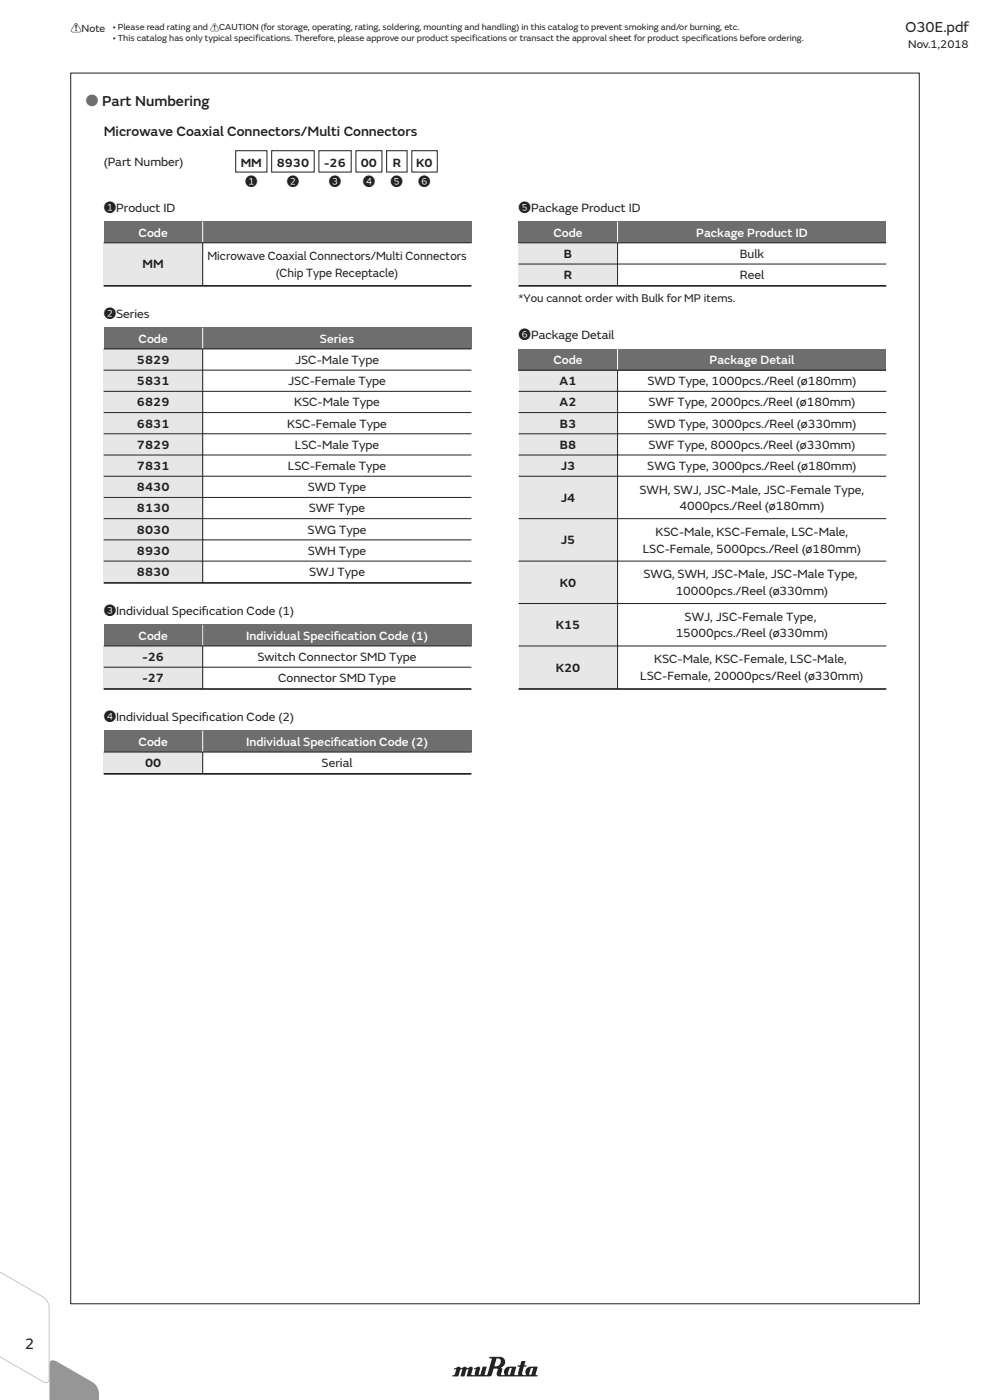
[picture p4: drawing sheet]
<svg xmlns="http://www.w3.org/2000/svg" width="210mm" height="297mm" viewBox="0 0 210 297" stroke-linecap="round" stroke-linejoin="round" font-family="sans-serif">
<defs><g id="words">
<text font-size="3.4" fill="#231f20" x="5.3" y="286.1">2</text>
<text font-size="3.2" fill="#231f20" x="192.1" y="6.7">O30E.pdf</text>
<text font-size="3.2" fill="#6d6e70" x="18.1" y="22.5">o Part Numbering</text>
<text font-size="3" fill="#231f20" x="22" y="28.9">Microwave Coaxial Connectors/Multi Connectors</text>
<g font-size="2.6" fill="#231f20">
<text x="22" y="35.3">(Part Number)</text>
<text x="51.1" y="35.4">MM</text>
<text x="58.7" y="35.4">8930</text>
<text x="68.8" y="35.4">-26</text>
<text x="76.5" y="35.4">00</text>
<text x="83.3" y="35.4">R</text>
<text x="88.3" y="35.4">K0</text>
<text x="52" y="39.5">1</text>
<text x="60.8" y="39.5">2</text>
<text x="69.7" y="39.5">3</text>
<text x="76.9" y="39.5">4</text>
<text x="82.9" y="39.5">5</text>
<text x="88.7" y="39.5">6</text>
<text x="22" y="45">1Product ID</text>
<text x="110" y="45">5Package Product ID</text>
<text x="30.2" y="57">MM</text>
<text x="44" y="55.2">Microwave Coaxial Connectors/Multi Connectors</text>
<text x="58.5" y="58.7">(Chip Type Receptacle)</text>
<text x="119.6" y="59.2">R</text>
<text x="119.6" y="54.7">B</text>
<text x="156.9" y="59.2">Reel</text>
<text x="156.9" y="54.7">Bulk</text>
<text x="22" y="67.5">2Series</text>
<text x="110" y="72">6Package Detail</text>
<text x="29.1" y="77.2">5829</text>
<text x="62.6" y="77.2">JSC-Male Type</text>
<text x="29.1" y="81.7">5831</text>
<text x="61.1" y="81.7">JSC-Female Type</text>
<text x="118.7" y="81.7">A1</text>
<text x="137.3" y="81.7">SWD Type, 1000pcs./Reel (ø180mm)</text>
<text x="29.1" y="86.2">6829</text>
<text x="62.4" y="86.2">KSC-Male Type</text>
<text x="118.7" y="86.2">A2</text>
<text x="137.6" y="86.2">SWF Type, 2000pcs./Reel (ø180mm)</text>
<text x="29.1" y="90.7">6831</text>
<text x="29.1" y="95.2">7829</text>
<text x="60.9" y="90.7">KSC-Female Type</text>
<text x="62.5" y="95.2">LSC-Male Type</text>
<text x="118.8" y="90.7">B3</text>
<text x="118.8" y="95.2">B8</text>
<text x="137.3" y="90.7">SWD Type, 3000pcs./Reel (ø330mm)</text>
<text x="137.6" y="95.2">SWF Type, 8000pcs./Reel (ø330mm)</text>
<text x="29.1" y="99.7">7831</text>
<text x="61.1" y="99.7">LSC-Female Type</text>
<text x="119" y="99.7">J3</text>
<text x="137.3" y="99.7">SWG Type, 3000pcs./Reel (ø180mm)</text>
<text x="29.1" y="104.2">8430</text>
<text x="65.3" y="104.2">SWD Type</text>
<text x="119" y="106.5">J4</text>
<text x="135.7" y="104.7">SWH, SWJ, JSC-Male, JSC-Female Type,</text>
<text x="29.1" y="108.7">8130</text>
<text x="29.1" y="113.2">8030</text>
<text x="65.3" y="113.2">SWG Type</text>
<text x="65.5" y="108.7">SWF Type</text>
<text x="139.1" y="113.7">KSC-Male, KSC-Female, LSC-Male,</text>
<text x="144.1" y="108.2">4000pcs./Reel (ø180mm)</text>
<text x="29.1" y="117.7">8930</text>
<text x="65.3" y="117.7">SWH Type</text>
<text x="119" y="115.5">J5</text>
<text x="136.3" y="117.2">LSC-Female, 5000pcs./Reel (ø180mm)</text>
<text x="29.1" y="122.2">8830</text>
<text x="65.6" y="122.2">SWJ Type</text>
<text x="118.8" y="124.5">K0</text>
<text x="136.5" y="122.7">SWG, SWH, JSC-Male, JSC-Male Type,</text>
<text x="22" y="130.5">3Individual Specif</text>
<text x="42.8" y="130.5">ication Code (1)</text>
<text x="143.3" y="126.2">10000pcs./Reel (ø330mm)</text>
<text x="145.2" y="131.7">SWJ, JSC-Female Type,</text>
<text x="117.9" y="133.5">K15</text>
<text x="143.3" y="135.2">15000pcs./Reel (ø330mm)</text>
<text x="30.2" y="140.2">-26</text>
<text x="54.6" y="140.2">Switch Connector SMD Type</text>
<text x="117.9" y="142.5">K20</text>
<text x="138.8" y="140.7">KSC-Male, KSC-Female, LSC-Male,</text>
<text x="30.2" y="144.7">-27</text>
<text x="59" y="144.7">Connector SMD Type</text>
<text x="135.8" y="144.2">LSC-Female, 20000pcs/Reel (ø330mm)</text>
<text x="22" y="153">4Individual Specif</text>
<text x="42.8" y="153">ication Code (2)</text>
<text x="30.8" y="162.7">00</text>
<text x="68.2" y="162.7">Serial</text>
</g>
<g font-size="2.6" fill="#fff">
<text x="29.4" y="50.2">Code</text>
<text x="117.4" y="50.2">Code</text>
<text x="147.7" y="50.2">Package Product ID</text>
<text x="29.4" y="72.7">Code</text>
<text x="67.9" y="72.7">Series</text>
<text x="117.4" y="77.2">Code</text>
<text x="150.5" y="77.2">Package Detail</text>
<text x="29.4" y="135.7">Code</text>
<text x="52.2" y="135.7">Individual Specif</text>
<text x="70.8" y="135.7">ication Code (1)</text>
<text x="29.4" y="158.2">Code</text>
<text x="52.2" y="158.2">Individual Specif</text>
<text x="70.8" y="158.2">ication Code (2)</text>
</g>
<g font-size="2.5" fill="#231f20">
<text x="192.7" y="10.3">Nov.1,2018</text>
<text x="110" y="64.1">*You cannot order with Bulk for MP items.</text>
</g>
<text font-size="2.3" fill="#231f20" x="15" y="6.9">!Note</text>
<g font-size="1.9" fill="#231f20">
<text x="23.9" y="6.5">• Please read rating and !CAUTION (for storage, operating, rating, soldering, mounting and handling) in this catalog to prevent smoking and/or burning, etc.</text>
<text x="23.9" y="8.8">• This catalog has only typical specifications. Therefore, please approve our product specifications or transact the approval sheet for product specifications before ordering.</text>
</g>
</g></defs>
<path d="M15 15.5h180v261.1h-180z" fill="none" stroke="#231f20" stroke-width=".21"/>
<g fill="#e6e7e8">
<path d="M110 51.5h21v9h-21z"/>
<path d="M110 78.5h21v67.6h-21z"/>
<path d="M22 137h21v9h-21z"/>
<path d="M22 51.5h21v9h-21z"/>
<path d="M22 74h21v49.5h-21z"/>
<path d="M22 159.5h21v4.5h-21z"/>
</g>
<path d="M22 132.5h78v4.5h-78z" fill="#6d6e70"/>
<path d="M22 146.2h78" fill="none" stroke="#231f20" stroke-width=".35"/>
<path d="M43 132.5v13.5" fill="none" stroke="#231f20" stroke-width=".21"/>
<path d="M43 132.5v4.5" fill="none" stroke="#fff" stroke-width=".21"/>
<path d="M22 47h78v4.5h-78z" fill="#6d6e70"/>
<path d="M22 60.6h78" fill="none" stroke="#231f20" stroke-width=".35"/>
<path d="M43 51.5v9.1" fill="none" stroke="#231f20" stroke-width=".21"/>
<path d="M43 47v4.5" fill="none" stroke="#fff" stroke-width=".21"/>
<path d="M22 69.5h78v4.5h-78z" fill="#6d6e70"/>
<path d="M22 78.5h78M43 74v49.7M22 83h78M22 87.5h78M22 92h78M22 96.5h78M22 101h78M22 105.5h78M22 110h78M22 114.5h78M22 119h78" fill="none" stroke="#231f20" stroke-width=".21"/>
<path d="M22 123.7h78" fill="none" stroke="#231f20" stroke-width=".35"/>
<path d="M43 69.5v4.5" fill="none" stroke="#fff" stroke-width=".21"/>
<path d="M110 47h78v4.5h-78z" fill="#6d6e70"/>
<path d="M110 56h78M131 51.5v9.1" fill="none" stroke="#231f20" stroke-width=".21"/>
<path d="M110 60.6h78" fill="none" stroke="#231f20" stroke-width=".35"/>
<path d="M131 47v4.5" fill="none" stroke="#fff" stroke-width=".21"/>
<path d="M110 74h78v4.5h-78z" fill="#6d6e70"/>
<path d="M131 78.5v67.7M110 83h78M110 87.5h78M110 92h78M110 96.5h78M110 101h78M110 110h78M110 119h78M110 128h78M110 137h78" fill="none" stroke="#231f20" stroke-width=".21"/>
<path d="M110 146.2h78" fill="none" stroke="#231f20" stroke-width=".35"/>
<path d="M131 74v4.5" fill="none" stroke="#fff" stroke-width=".21"/>
<path d="M22 155h78v4.5h-78z" fill="#6d6e70"/>
<g fill="none" stroke="#231f20" stroke-width=".21">
<path d="M50 32h6.6v4.5h-6.6zM57.6 32h9v4.5h-9zM67.6 32h6.9v4.5h-6.9zM75.5 32h5.5v4.5h-5.5zM82 32h4.4v4.5h-4.4zM87.4 32h5.4v4.5h-5.4zM22 51.5h78M110 51.5h78M22 74h78M110 78.5h78M22 137h78M22 141.5h78"/>
<path d="M22 159.5h78M43 159.5v4.6"/>
</g>
<path d="M22 164.2h78" fill="none" stroke="#231f20" stroke-width=".35"/>
<path d="M43 155v4.5" fill="none" stroke="#fff" stroke-width=".21"/>
<path d="M96.3 290.5l.1 .2 .3-.2a1.12 1.12 0 0 1-.5 1.3h-.2v.3h1.2l.4-1.4 .4-.2-.2 1.6h.7l.4-1.4 .4-.2-.2 1.6h5l.2-.3 .5-1.4 .8 .1-.3 1a.5 .5 0 0 0 .5 .6h8.2v-.3l-.4-.1 .4-1.7h-1.4a1.22 1.22 0 0 0-1 1.8h-.7l-.2-.3 .4-1.5 .6-.1v-.1l-.5-.1 .2-.8-.8-.1-.3 .9-.5 .1v.2l.4 .1a2.03 2.03 0 0 0-.3 1.6l-.7 .1-.1-.1 .3-1.7a3.3 3.3 0 0 0-2 .2 1.35 1.35 0 0 0-.4 1.6h-.7l.2-1.2-.2-.4a1.18 1.18 0 0 0 .8-1.4 1.18 1.18 0 0 0-1.4-.9l-1.8 .1-.1 .3 .5 .1-.9 3.2-.2 .2-.4-.1 .4-1.7h-.8l-.5 1.6-.2 .2-.2-.2 .4-1.2-.4-.4-1 .4 .1 .2h.3l-.2 1.2h-.6l-.2-.1 .4-1.3-.2-.3-.2-.1-.8 .4-.3-.3-.2-.1-.8 .4-.5-.4zM105.3 288.3a.71 .71 0 0 1 .9 .3 .71 .71 0 0 1-.2 .9l-.3 .4h-.8zM108.1 290.4h.5l-.4 1.2-.3 .2-.2-.2zM112.6 290.4h.5l-.3 1.2-.4 .2-.2-.2z" fill="#231f20"/>
<path d="M95 287h20v10h-20z" fill="#fff"/>
<path d="M96.3 290.4l.1 .2 .3-.2a1.12 1.12 0 0 1-.5 1.3h-.2v.3h1.2l.4-1.4 .4-.2-.2 1.6h.7l.4-1.4 .4-.2-.2 1.6h5l.2-.3 .5-1.4 .8 .1-.3 1a.5 .5 0 0 0 .5 .6h8.2v-.3l-.4-.1 .4-1.7h-1.4a1.22 1.22 0 0 0-1 1.8h-.7l-.2-.3 .4-1.5 .6-.1v-.1l-.5-.1 .2-.8-.8-.1-.3 .9-.5 .1v.2l.4 .1a2.03 2.03 0 0 0-.3 1.6l-.7 .1-.1-.1 .3-1.7a3.3 3.3 0 0 0-2 .2 1.35 1.35 0 0 0-.4 1.6h-.7l.2-1.2-.2-.4a1.18 1.18 0 0 0 .8-1.4 1.18 1.18 0 0 0-1.4-.9l-1.8 .1-.1 .3 .5 .1-.9 3.2-.2 .2-.4-.1 .4-1.7h-.8l-.5 1.6-.2 .2-.2-.2 .4-1.2-.4-.4-1 .4 .1 .2h.3l-.2 1.2h-.6l-.2-.1 .4-1.3-.2-.3-.2-.1-.8 .4-.3-.3-.2-.1-.8 .4-.5-.4zM105.3 288.2a.71 .71 0 0 1 .9 .3 .71 .71 0 0 1-.2 .9l-.3 .4h-.8zM108.1 290.3h.5l-.4 1.2-.3 .2-.2-.2zM112.6 290.3h.5l-.3 1.2-.4 .2-.2-.2z" fill="#231f20"/>
<path d="M0 268l9.6 7.3 .7 1.2 .2 .8v15.2a.79 .79 0 0 1-.4 .9 .79 .79 0 0 1-.9-.1l-9.2-7.1v-.2l9.6 7.2a.57 .57 0 0 0 .7-.7v-15.2a2.68 2.68 0 0 0-1.2-2.1l-9.1-7z" fill="#bbbdc0"/>
<path d="M10.6 288.9a.99 .99 0 0 1 1.4-.1l7.5 4.3a3.5 3.5 0 0 1 1.5 3.9h-10.5z" fill="#939598"/>
<use href="#words"/>
</svg>
